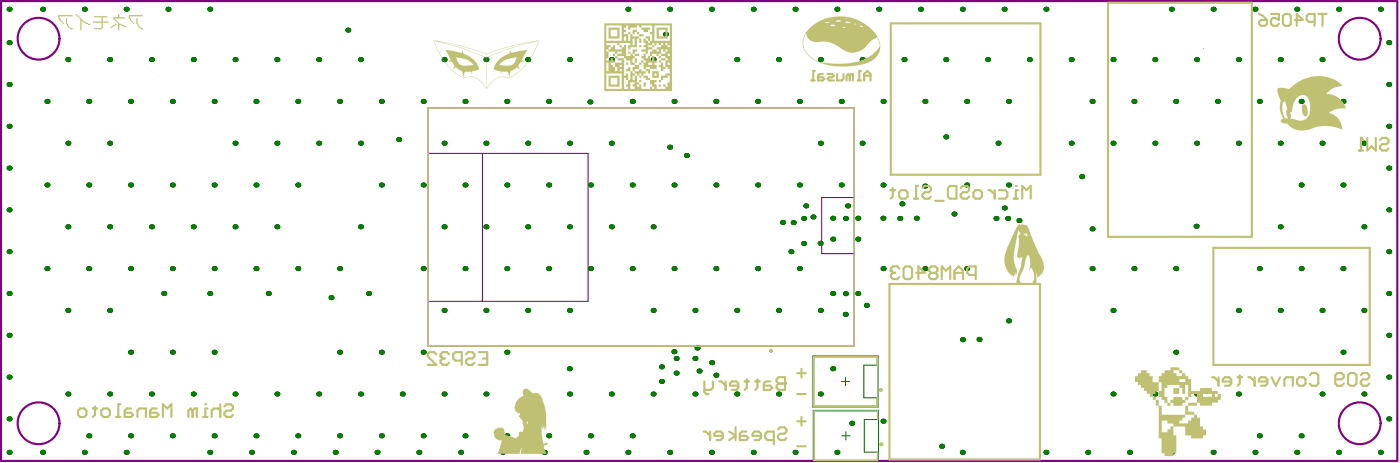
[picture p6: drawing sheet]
<svg xmlns="http://www.w3.org/2000/svg" width="557mm" height="184mm" viewBox="0 0 557 184" stroke-linecap="round" stroke-linejoin="round" font-family="sans-serif">
<path d="M323.6 141.6h26v20.3h-26zM324 141.9h25.3v3.3h-5.4v13h5.4v3.3h-25.3zM334.9 151.7h3.4M336.6 150.1v3.3M349.3 158.2h.1M323.8 163.2h26v20.3h-26zM324.1 163.5h25.3v3.4h-5.3v12.9h5.3v3.3h-25.3zM335.1 173.3h3.3M336.8 171.7v3.3M349.4 179.8h.1" fill="none" stroke="#008000" stroke-width=".4"/>
<path d="M170.5 42.9h169.6v94.8h-169.6zM170.5 61h63.6v58.8h-63.6M192.1 61v58.8M340.1 78.6h-13v22.3h13" fill="none" stroke="#800080" stroke-width=".42"/>
<circle cx="306.9" cy="139.6" r=".33" fill="none" stroke="#800080" stroke-width=".67"/>
<g fill="#000">
<circle cx="3.6" cy="3.7" r="1"/>
<circle cx="3.6" cy="17" r="1"/>
<circle cx="16.9" cy="3.7" r="1"/>
<circle cx="33.6" cy="3.7" r="1"/>
<circle cx="50.2" cy="3.7" r="1"/>
<circle cx="66.9" cy="3.7" r="1"/>
<circle cx="83.5" cy="3.7" r="1"/>
<circle cx="138.5" cy="12" r="1"/>
<circle cx="250" cy="3.7" r="1"/>
<circle cx="265" cy="13.6" r="1"/>
<circle cx="266.6" cy="3.7" r="1"/>
<circle cx="283.3" cy="3.7" r="1"/>
<circle cx="299.9" cy="3.7" r="1"/>
<circle cx="316.6" cy="3.7" r="1"/>
<circle cx="333.2" cy="3.7" r="1"/>
<circle cx="349.8" cy="3.7" r="1"/>
<circle cx="366.5" cy="3.7" r="1"/>
<circle cx="383.1" cy="3.7" r="1"/>
<circle cx="399.8" cy="3.7" r="1"/>
<circle cx="416.4" cy="3.7" r="1"/>
<circle cx="466.4" cy="3.7" r="1"/>
<circle cx="483" cy="3.7" r="1"/>
<circle cx="499.6" cy="3.7" r="1"/>
<circle cx="516.3" cy="3.7" r="1"/>
<circle cx="532.9" cy="3.7" r="1"/>
<circle cx="549.6" cy="3.7" r="1"/>
<circle cx="552.9" cy="17" r="1"/>
<circle cx="3.6" cy="33.6" r="1"/>
<circle cx="27" cy="23.7" r="1"/>
<circle cx="43.7" cy="23.7" r="1"/>
<circle cx="60.3" cy="23.7" r="1"/>
<circle cx="76.9" cy="23.7" r="1"/>
<circle cx="93.6" cy="23.7" r="1"/>
<circle cx="110.2" cy="23.7" r="1"/>
<circle cx="126.9" cy="23.7" r="1"/>
<circle cx="143.5" cy="23.7" r="1"/>
<circle cx="176.8" cy="23.7" r="1"/>
<circle cx="193.5" cy="23.7" r="1"/>
<circle cx="210.1" cy="23.7" r="1"/>
<circle cx="226.8" cy="23.7" r="1"/>
<circle cx="243.4" cy="23.7" r="1"/>
<circle cx="260" cy="23.7" r="1"/>
<circle cx="293.3" cy="23.7" r="1"/>
<circle cx="310" cy="23.7" r="1"/>
<circle cx="326.6" cy="23.7" r="1"/>
<circle cx="343.3" cy="23.7" r="1"/>
<circle cx="359.9" cy="23.7" r="1"/>
<circle cx="376.6" cy="23.7" r="1"/>
<circle cx="393.2" cy="23.7" r="1"/>
<circle cx="409.8" cy="23.7" r="1"/>
<circle cx="426.5" cy="23.7" r="1"/>
<circle cx="443.1" cy="23.7" r="1"/>
<circle cx="459.8" cy="23.7" r="1"/>
<circle cx="476.4" cy="23.7" r="1"/>
<circle cx="493.1" cy="23.7" r="1"/>
<circle cx="509.7" cy="23.7" r="1"/>
<circle cx="526.4" cy="23.7" r="1"/>
<circle cx="552.9" cy="33.6" r="1"/>
<circle cx="3.6" cy="50.2" r="1"/>
<circle cx="18.7" cy="40.3" r="1"/>
<circle cx="27" cy="57" r="1"/>
<circle cx="35.3" cy="40.3" r="1"/>
<circle cx="43.7" cy="57" r="1"/>
<circle cx="52" cy="40.3" r="1"/>
<circle cx="68.6" cy="40.3" r="1"/>
<circle cx="85.3" cy="40.3" r="1"/>
<circle cx="93.6" cy="57" r="1"/>
<circle cx="101.9" cy="40.3" r="1"/>
<circle cx="110.2" cy="57" r="1"/>
<circle cx="118.6" cy="40.3" r="1"/>
<circle cx="126.9" cy="57" r="1"/>
<circle cx="135.2" cy="40.3" r="1"/>
<circle cx="143.5" cy="57" r="1"/>
<circle cx="151.9" cy="40.3" r="1"/>
<circle cx="158.7" cy="55.5" r="1"/>
<circle cx="168.5" cy="40.3" r="1"/>
<circle cx="176.8" cy="57" r="1"/>
<circle cx="185.1" cy="40.3" r="1"/>
<circle cx="193.5" cy="57" r="1"/>
<circle cx="201.8" cy="40.3" r="1"/>
<circle cx="210.1" cy="57" r="1"/>
<circle cx="218.4" cy="40.3" r="1"/>
<circle cx="226.8" cy="57" r="1"/>
<circle cx="234.9" cy="40.6" r="1"/>
<circle cx="243.4" cy="57" r="1"/>
<circle cx="251.7" cy="40.3" r="1"/>
<circle cx="266.6" cy="58.5" r="1"/>
<circle cx="268.4" cy="40.3" r="1"/>
<circle cx="285" cy="40.3" r="1"/>
<circle cx="301.7" cy="40.3" r="1"/>
<circle cx="318.3" cy="40.3" r="1"/>
<circle cx="326.6" cy="57" r="1"/>
<circle cx="334.9" cy="40.3" r="1"/>
<circle cx="343.3" cy="57" r="1"/>
<circle cx="351.6" cy="40.3" r="1"/>
<circle cx="368.2" cy="40.3" r="1"/>
<circle cx="376.6" cy="54.5" r="1"/>
<circle cx="384.9" cy="40.3" r="1"/>
<circle cx="397.4" cy="57" r="1"/>
<circle cx="401.5" cy="40.3" r="1"/>
<circle cx="426.5" cy="57" r="1"/>
<circle cx="434.8" cy="40.3" r="1"/>
<circle cx="443.1" cy="57" r="1"/>
<circle cx="451.5" cy="40.3" r="1"/>
<circle cx="459.8" cy="57" r="1"/>
<circle cx="468.1" cy="40.3" r="1"/>
<circle cx="476.4" cy="57" r="1"/>
<circle cx="484.7" cy="40.3" r="1"/>
<circle cx="493.1" cy="57" r="1"/>
<circle cx="501.4" cy="40.3" r="1"/>
<circle cx="509.7" cy="57" r="1"/>
<circle cx="518" cy="40.3" r="1"/>
<circle cx="526.4" cy="57" r="1"/>
<circle cx="534.7" cy="40.3" r="1"/>
<circle cx="543" cy="57" r="1"/>
<circle cx="552.9" cy="50.2" r="1"/>
<circle cx="3.6" cy="66.8" r="1"/>
<circle cx="18.7" cy="73.6" r="1"/>
<circle cx="35.3" cy="73.6" r="1"/>
<circle cx="52" cy="73.6" r="1"/>
<circle cx="68.6" cy="73.6" r="1"/>
<circle cx="85.3" cy="73.6" r="1"/>
<circle cx="101.9" cy="73.6" r="1"/>
<circle cx="118.6" cy="73.6" r="1"/>
<circle cx="151.9" cy="73.6" r="1"/>
<circle cx="168.5" cy="73.6" r="1"/>
<circle cx="185.1" cy="73.6" r="1"/>
<circle cx="201.8" cy="73.6" r="1"/>
<circle cx="218.4" cy="73.6" r="1"/>
<circle cx="235.1" cy="73.6" r="1"/>
<circle cx="251.7" cy="73.6" r="1"/>
<circle cx="268.4" cy="73.6" r="1"/>
<circle cx="273.3" cy="61.9" r="1"/>
<circle cx="285" cy="73.6" r="1"/>
<circle cx="301.7" cy="73.6" r="1"/>
<circle cx="318.3" cy="73.6" r="1"/>
<circle cx="334.9" cy="73.6" r="1"/>
<circle cx="351.6" cy="73.6" r="1"/>
<circle cx="368.2" cy="74" r="1"/>
<circle cx="384.9" cy="73.6" r="1"/>
<circle cx="401.5" cy="73.6" r="1"/>
<circle cx="430.7" cy="70.3" r="1"/>
<circle cx="518" cy="73.6" r="1"/>
<circle cx="534.7" cy="73.6" r="1"/>
<circle cx="552.9" cy="66.8" r="1"/>
<circle cx="3.6" cy="83.5" r="1"/>
<circle cx="27" cy="90.2" r="1"/>
<circle cx="43.7" cy="90.2" r="1"/>
<circle cx="60.3" cy="90.2" r="1"/>
<circle cx="76.9" cy="90.2" r="1"/>
<circle cx="93.6" cy="90.2" r="1"/>
<circle cx="110.2" cy="90.2" r="1"/>
<circle cx="143.5" cy="90.2" r="1"/>
<circle cx="176.8" cy="90.2" r="1"/>
<circle cx="193.5" cy="90.2" r="1"/>
<circle cx="210.1" cy="90.2" r="1"/>
<circle cx="226.8" cy="90.2" r="1"/>
<circle cx="243.4" cy="90.2" r="1"/>
<circle cx="260" cy="90.2" r="1"/>
<circle cx="311.6" cy="88.5" r="1"/>
<circle cx="315.8" cy="88.5" r="1"/>
<circle cx="320" cy="86.9" r="1"/>
<circle cx="320" cy="96.9" r="1"/>
<circle cx="320.8" cy="81.9" r="1"/>
<circle cx="323.7" cy="86.3" r="1"/>
<circle cx="326.5" cy="96.8" r="1"/>
<circle cx="331.5" cy="95.1" r="1"/>
<circle cx="331.5" cy="86.8" r="1"/>
<circle cx="336.6" cy="86.9" r="1"/>
<circle cx="337.4" cy="81.9" r="1"/>
<circle cx="341.5" cy="95.1" r="1"/>
<circle cx="341.5" cy="86.8" r="1"/>
<circle cx="351.5" cy="86.8" r="1"/>
<circle cx="358.2" cy="86.9" r="1"/>
<circle cx="359.1" cy="81.1" r="1"/>
<circle cx="364.8" cy="86.8" r="1"/>
<circle cx="379.8" cy="85.1" r="1"/>
<circle cx="396.5" cy="86.9" r="1"/>
<circle cx="399.9" cy="82.7" r="1"/>
<circle cx="401.2" cy="86.9" r="1"/>
<circle cx="405.7" cy="87.7" r="1"/>
<circle cx="434.8" cy="91" r="1"/>
<circle cx="476.2" cy="90" r="1"/>
<circle cx="509.7" cy="90.2" r="1"/>
<circle cx="543" cy="90.2" r="1"/>
<circle cx="552.9" cy="83.5" r="1"/>
<circle cx="3.6" cy="116.7" r="1"/>
<circle cx="3.6" cy="100.1" r="1"/>
<circle cx="18.7" cy="106.8" r="1"/>
<circle cx="35.3" cy="106.8" r="1"/>
<circle cx="52" cy="106.8" r="1"/>
<circle cx="65.2" cy="116.7" r="1"/>
<circle cx="68.6" cy="106.8" r="1"/>
<circle cx="83.5" cy="116.7" r="1"/>
<circle cx="85.3" cy="106.8" r="1"/>
<circle cx="101.9" cy="106.8" r="1"/>
<circle cx="106.8" cy="116.7" r="1"/>
<circle cx="118.6" cy="106.8" r="1"/>
<circle cx="131.8" cy="118.4" r="1"/>
<circle cx="135.2" cy="106.8" r="1"/>
<circle cx="146.8" cy="116.7" r="1"/>
<circle cx="168.5" cy="106.8" r="1"/>
<circle cx="185.1" cy="106.8" r="1"/>
<circle cx="201.8" cy="106.8" r="1"/>
<circle cx="218.4" cy="106.8" r="1"/>
<circle cx="235.1" cy="106.8" r="1"/>
<circle cx="251.7" cy="106.8" r="1"/>
<circle cx="268.4" cy="106.8" r="1"/>
<circle cx="285" cy="106.8" r="1"/>
<circle cx="301.7" cy="106.8" r="1"/>
<circle cx="314.9" cy="100.1" r="1"/>
<circle cx="318.3" cy="106.8" r="1"/>
<circle cx="331.5" cy="116.7" r="1"/>
<circle cx="336.6" cy="116.8" r="1"/>
<circle cx="341.5" cy="116.7" r="1"/>
<circle cx="351.6" cy="106.8" r="1"/>
<circle cx="368.2" cy="106.8" r="1"/>
<circle cx="384.9" cy="106.8" r="1"/>
<circle cx="434.8" cy="106.8" r="1"/>
<circle cx="451.5" cy="106.8" r="1"/>
<circle cx="468.1" cy="106.8" r="1"/>
<circle cx="501.4" cy="106.8" r="1"/>
<circle cx="518" cy="106.8" r="1"/>
<circle cx="534.7" cy="106.8" r="1"/>
<circle cx="552.9" cy="100.1" r="1"/>
<circle cx="552.9" cy="116.7" r="1"/>
<circle cx="3.6" cy="133.4" r="1"/>
<circle cx="27" cy="123.5" r="1"/>
<circle cx="43.7" cy="123.5" r="1"/>
<circle cx="176.8" cy="123.5" r="1"/>
<circle cx="193.5" cy="123.5" r="1"/>
<circle cx="210.1" cy="123.5" r="1"/>
<circle cx="226.8" cy="123.5" r="1"/>
<circle cx="260" cy="123.5" r="1"/>
<circle cx="268.3" cy="139.9" r="1"/>
<circle cx="276.7" cy="123.5" r="1"/>
<circle cx="277.5" cy="138.4" r="1"/>
<circle cx="293.3" cy="123.5" r="1"/>
<circle cx="310" cy="123.5" r="1"/>
<circle cx="326.6" cy="123.5" r="1"/>
<circle cx="336.5" cy="125" r="1"/>
<circle cx="344.9" cy="121.5" r="1"/>
<circle cx="383.2" cy="135.1" r="1"/>
<circle cx="389.8" cy="135" r="1"/>
<circle cx="401.5" cy="127.6" r="1"/>
<circle cx="443.1" cy="123.5" r="1"/>
<circle cx="493.1" cy="123.5" r="1"/>
<circle cx="509.7" cy="123.5" r="1"/>
<circle cx="526.4" cy="123.5" r="1"/>
<circle cx="543" cy="123.5" r="1"/>
<circle cx="552.9" cy="133.4" r="1"/>
<circle cx="3.6" cy="150" r="1"/>
<circle cx="27" cy="156.7" r="1"/>
<circle cx="43.7" cy="156.7" r="1"/>
<circle cx="52" cy="140.1" r="1"/>
<circle cx="60.3" cy="156.7" r="1"/>
<circle cx="68.6" cy="140.1" r="1"/>
<circle cx="76.9" cy="156.7" r="1"/>
<circle cx="85.3" cy="140.1" r="1"/>
<circle cx="93.6" cy="156.7" r="1"/>
<circle cx="110.2" cy="156.7" r="1"/>
<circle cx="126.9" cy="156.7" r="1"/>
<circle cx="135.2" cy="140.1" r="1"/>
<circle cx="143.5" cy="156.7" r="1"/>
<circle cx="151.9" cy="140.1" r="1"/>
<circle cx="160.2" cy="156.7" r="1"/>
<circle cx="168.5" cy="140.1" r="1"/>
<circle cx="176.8" cy="156.7" r="1"/>
<circle cx="193.5" cy="156.7" r="1"/>
<circle cx="201.8" cy="140.1" r="1"/>
<circle cx="210.1" cy="156.7" r="1"/>
<circle cx="226.7" cy="146.7" r="1"/>
<circle cx="226.8" cy="156.7" r="1"/>
<circle cx="243.4" cy="156.7" r="1"/>
<circle cx="260" cy="156.7" r="1"/>
<circle cx="263.4" cy="151.7" r="1"/>
<circle cx="263.4" cy="145.9" r="1"/>
<circle cx="269.2" cy="142.6" r="1"/>
<circle cx="269.2" cy="148.4" r="1"/>
<circle cx="276.7" cy="156.7" r="1"/>
<circle cx="276.7" cy="142.6" r="1"/>
<circle cx="278.4" cy="147.6" r="1"/>
<circle cx="283.3" cy="144.2" r="1"/>
<circle cx="285" cy="149.2" r="1"/>
<circle cx="293.3" cy="156.7" r="1"/>
<circle cx="310" cy="156.7" r="1"/>
<circle cx="326.6" cy="156.7" r="1"/>
<circle cx="331.5" cy="146.7" r="1"/>
<circle cx="443.1" cy="156.7" r="1"/>
<circle cx="459.8" cy="156.7" r="1"/>
<circle cx="468.1" cy="140.1" r="1"/>
<circle cx="476.4" cy="156.7" r="1"/>
<circle cx="493.1" cy="156.7" r="1"/>
<circle cx="526.4" cy="156.7" r="1"/>
<circle cx="534.7" cy="140.1" r="1"/>
<circle cx="543" cy="156.7" r="1"/>
<circle cx="552.9" cy="150" r="1"/>
<circle cx="3.6" cy="179.9" r="1"/>
<circle cx="3.6" cy="166.6" r="1"/>
<circle cx="16.9" cy="179.9" r="1"/>
<circle cx="33.6" cy="179.9" r="1"/>
<circle cx="35.3" cy="173.3" r="1"/>
<circle cx="50.2" cy="179.9" r="1"/>
<circle cx="52" cy="173.3" r="1"/>
<circle cx="68.6" cy="173.3" r="1"/>
<circle cx="83.5" cy="179.9" r="1"/>
<circle cx="85.3" cy="173.3" r="1"/>
<circle cx="100.2" cy="179.9" r="1"/>
<circle cx="101.9" cy="173.3" r="1"/>
<circle cx="116.8" cy="179.9" r="1"/>
<circle cx="118.6" cy="173.3" r="1"/>
<circle cx="133.5" cy="179.9" r="1"/>
<circle cx="135.2" cy="173.3" r="1"/>
<circle cx="150.1" cy="179.9" r="1"/>
<circle cx="151.9" cy="173.3" r="1"/>
<circle cx="166.7" cy="179.9" r="1"/>
<circle cx="168.5" cy="173.3" r="1"/>
<circle cx="183.4" cy="179.9" r="1"/>
<circle cx="185.1" cy="173.3" r="1"/>
<circle cx="200" cy="179.9" r="1"/>
<circle cx="201.8" cy="173.3" r="1"/>
<circle cx="216.7" cy="179.9" r="1"/>
<circle cx="218.4" cy="173.3" r="1"/>
<circle cx="233.3" cy="179.9" r="1"/>
<circle cx="235.1" cy="173.3" r="1"/>
<circle cx="250" cy="179.9" r="1"/>
<circle cx="251.7" cy="173.3" r="1"/>
<circle cx="266.6" cy="179.9" r="1"/>
<circle cx="283.3" cy="179.9" r="1"/>
<circle cx="299.9" cy="179.9" r="1"/>
<circle cx="316.6" cy="179.9" r="1"/>
<circle cx="333.2" cy="179.9" r="1"/>
<circle cx="339.1" cy="168.4" r="1"/>
<circle cx="351.6" cy="167.5" r="1"/>
<circle cx="374.9" cy="177.5" r="1"/>
<circle cx="383.1" cy="179.9" r="1"/>
<circle cx="416.4" cy="179.9" r="1"/>
<circle cx="433.1" cy="179.9" r="1"/>
<circle cx="449.7" cy="179.9" r="1"/>
<circle cx="466.4" cy="179.9" r="1"/>
<circle cx="483" cy="179.9" r="1"/>
<circle cx="499.6" cy="179.9" r="1"/>
<circle cx="501.4" cy="173.3" r="1"/>
<circle cx="516.3" cy="179.9" r="1"/>
<circle cx="518" cy="173.3" r="1"/>
<circle cx="532.9" cy="179.9" r="1"/>
<circle cx="549.6" cy="179.9" r="1"/>
<circle cx="552.9" cy="166.6" r="1"/>
</g>
<g fill="#008000">
<circle cx="401.5" cy="127.6" r="1"/>
<circle cx="344.9" cy="121.5" r="1"/>
<circle cx="401.5" cy="40.3" r="1"/>
<circle cx="339.1" cy="168.4" r="1"/>
<circle cx="351.6" cy="167.5" r="1"/>
<circle cx="374.9" cy="177.5" r="1"/>
<circle cx="405.7" cy="87.7" r="1"/>
<circle cx="399.9" cy="82.7" r="1"/>
<circle cx="396.5" cy="86.9" r="1"/>
<circle cx="315.8" cy="88.5" r="1"/>
<circle cx="320.8" cy="81.9" r="1"/>
<circle cx="337.4" cy="81.9" r="1"/>
<circle cx="359.1" cy="81.1" r="1"/>
<circle cx="263.4" cy="151.7" r="1"/>
<circle cx="285" cy="149.2" r="1"/>
<circle cx="277.5" cy="138.4" r="1"/>
<circle cx="263.4" cy="145.9" r="1"/>
<circle cx="269.2" cy="148.4" r="1"/>
<circle cx="278.4" cy="147.6" r="1"/>
<circle cx="283.3" cy="144.2" r="1"/>
<circle cx="268.3" cy="139.9" r="1"/>
<circle cx="293.3" cy="156.7" r="1"/>
<circle cx="443.1" cy="156.7" r="1"/>
<circle cx="534.7" cy="106.8" r="1"/>
<circle cx="210.1" cy="23.7" r="1"/>
<circle cx="143.5" cy="23.7" r="1"/>
<circle cx="193.5" cy="23.7" r="1"/>
<circle cx="176.8" cy="23.7" r="1"/>
<circle cx="226.8" cy="23.7" r="1"/>
<circle cx="234.9" cy="40.6" r="1"/>
<circle cx="158.7" cy="55.5" r="1"/>
<circle cx="168.5" cy="40.3" r="1"/>
<circle cx="143.5" cy="57" r="1"/>
<circle cx="151.9" cy="40.3" r="1"/>
<circle cx="430.7" cy="70.3" r="1"/>
<circle cx="397.4" cy="57" r="1"/>
<circle cx="376.6" cy="54.5" r="1"/>
<circle cx="434.8" cy="91" r="1"/>
<circle cx="509.7" cy="90.2" r="1"/>
<circle cx="476.2" cy="90" r="1"/>
<circle cx="193.5" cy="57" r="1"/>
<circle cx="368.2" cy="74" r="1"/>
<circle cx="534.7" cy="40.3" r="1"/>
<circle cx="543" cy="57" r="1"/>
<circle cx="534.7" cy="73.6" r="1"/>
<circle cx="543" cy="90.2" r="1"/>
<circle cx="543" cy="123.5" r="1"/>
<circle cx="534.7" cy="140.1" r="1"/>
<circle cx="543" cy="156.7" r="1"/>
<circle cx="526.4" cy="23.7" r="1"/>
<circle cx="518" cy="40.3" r="1"/>
<circle cx="526.4" cy="57" r="1"/>
<circle cx="518" cy="73.6" r="1"/>
<circle cx="518" cy="106.8" r="1"/>
<circle cx="526.4" cy="123.5" r="1"/>
<circle cx="526.4" cy="156.7" r="1"/>
<circle cx="518" cy="173.3" r="1"/>
<circle cx="509.7" cy="23.7" r="1"/>
<circle cx="501.4" cy="40.3" r="1"/>
<circle cx="509.7" cy="57" r="1"/>
<circle cx="501.4" cy="106.8" r="1"/>
<circle cx="509.7" cy="123.5" r="1"/>
<circle cx="501.4" cy="173.3" r="1"/>
<circle cx="493.1" cy="23.7" r="1"/>
<circle cx="484.7" cy="40.3" r="1"/>
<circle cx="493.1" cy="57" r="1"/>
<circle cx="493.1" cy="123.5" r="1"/>
<circle cx="493.1" cy="156.7" r="1"/>
<circle cx="476.4" cy="23.7" r="1"/>
<circle cx="468.1" cy="40.3" r="1"/>
<circle cx="476.4" cy="57" r="1"/>
<circle cx="468.1" cy="106.8" r="1"/>
<circle cx="468.1" cy="140.1" r="1"/>
<circle cx="476.4" cy="156.7" r="1"/>
<circle cx="459.8" cy="23.7" r="1"/>
<circle cx="451.5" cy="40.3" r="1"/>
<circle cx="459.8" cy="57" r="1"/>
<circle cx="451.5" cy="106.8" r="1"/>
<circle cx="459.8" cy="156.7" r="1"/>
<circle cx="443.1" cy="23.7" r="1"/>
<circle cx="434.8" cy="40.3" r="1"/>
<circle cx="443.1" cy="57" r="1"/>
<circle cx="434.8" cy="106.8" r="1"/>
<circle cx="443.1" cy="123.5" r="1"/>
<circle cx="426.5" cy="23.7" r="1"/>
<circle cx="426.5" cy="57" r="1"/>
<circle cx="409.8" cy="23.7" r="1"/>
<circle cx="401.5" cy="73.6" r="1"/>
<circle cx="393.2" cy="23.7" r="1"/>
<circle cx="384.9" cy="40.3" r="1"/>
<circle cx="384.9" cy="73.6" r="1"/>
<circle cx="384.9" cy="106.8" r="1"/>
<circle cx="376.6" cy="23.7" r="1"/>
<circle cx="368.2" cy="40.3" r="1"/>
<circle cx="368.2" cy="106.8" r="1"/>
<circle cx="359.9" cy="23.7" r="1"/>
<circle cx="351.6" cy="40.3" r="1"/>
<circle cx="351.6" cy="73.6" r="1"/>
<circle cx="351.6" cy="106.8" r="1"/>
<circle cx="343.3" cy="23.7" r="1"/>
<circle cx="334.9" cy="40.3" r="1"/>
<circle cx="343.3" cy="57" r="1"/>
<circle cx="334.9" cy="73.6" r="1"/>
<circle cx="326.6" cy="23.7" r="1"/>
<circle cx="318.3" cy="40.3" r="1"/>
<circle cx="326.6" cy="57" r="1"/>
<circle cx="318.3" cy="73.6" r="1"/>
<circle cx="318.3" cy="106.8" r="1"/>
<circle cx="326.6" cy="123.5" r="1"/>
<circle cx="326.6" cy="156.7" r="1"/>
<circle cx="310" cy="23.7" r="1"/>
<circle cx="301.7" cy="40.3" r="1"/>
<circle cx="301.7" cy="73.6" r="1"/>
<circle cx="301.7" cy="106.8" r="1"/>
<circle cx="310" cy="123.5" r="1"/>
<circle cx="310" cy="156.7" r="1"/>
<circle cx="293.3" cy="23.7" r="1"/>
<circle cx="285" cy="40.3" r="1"/>
<circle cx="285" cy="73.6" r="1"/>
<circle cx="285" cy="106.8" r="1"/>
<circle cx="293.3" cy="123.5" r="1"/>
<circle cx="268.4" cy="40.3" r="1"/>
<circle cx="268.4" cy="73.6" r="1"/>
<circle cx="268.4" cy="106.8" r="1"/>
<circle cx="276.7" cy="123.5" r="1"/>
<circle cx="276.7" cy="156.7" r="1"/>
<circle cx="260" cy="23.7" r="1"/>
<circle cx="251.7" cy="40.3" r="1"/>
<circle cx="251.7" cy="73.6" r="1"/>
<circle cx="260" cy="90.2" r="1"/>
<circle cx="251.7" cy="106.8" r="1"/>
<circle cx="260" cy="123.5" r="1"/>
<circle cx="260" cy="156.7" r="1"/>
<circle cx="251.7" cy="173.3" r="1"/>
<circle cx="243.4" cy="23.7" r="1"/>
<circle cx="243.4" cy="57" r="1"/>
<circle cx="235.1" cy="73.6" r="1"/>
<circle cx="243.4" cy="90.2" r="1"/>
<circle cx="235.1" cy="106.8" r="1"/>
<circle cx="243.4" cy="156.7" r="1"/>
<circle cx="235.1" cy="173.3" r="1"/>
<circle cx="218.4" cy="40.3" r="1"/>
<circle cx="226.8" cy="57" r="1"/>
<circle cx="218.4" cy="73.6" r="1"/>
<circle cx="226.8" cy="90.2" r="1"/>
<circle cx="218.4" cy="106.8" r="1"/>
<circle cx="226.8" cy="123.5" r="1"/>
<circle cx="226.8" cy="156.7" r="1"/>
<circle cx="218.4" cy="173.3" r="1"/>
<circle cx="201.8" cy="40.3" r="1"/>
<circle cx="210.1" cy="57" r="1"/>
<circle cx="201.8" cy="73.6" r="1"/>
<circle cx="210.1" cy="90.2" r="1"/>
<circle cx="201.8" cy="106.8" r="1"/>
<circle cx="210.1" cy="123.5" r="1"/>
<circle cx="201.8" cy="140.1" r="1"/>
<circle cx="210.1" cy="156.7" r="1"/>
<circle cx="201.8" cy="173.3" r="1"/>
<circle cx="185.1" cy="40.3" r="1"/>
<circle cx="185.1" cy="73.6" r="1"/>
<circle cx="193.5" cy="90.2" r="1"/>
<circle cx="185.1" cy="106.8" r="1"/>
<circle cx="193.5" cy="123.5" r="1"/>
<circle cx="193.5" cy="156.7" r="1"/>
<circle cx="185.1" cy="173.3" r="1"/>
<circle cx="176.8" cy="57" r="1"/>
<circle cx="168.5" cy="73.6" r="1"/>
<circle cx="176.8" cy="90.2" r="1"/>
<circle cx="168.5" cy="106.8" r="1"/>
<circle cx="176.8" cy="123.5" r="1"/>
<circle cx="168.5" cy="140.1" r="1"/>
<circle cx="176.8" cy="156.7" r="1"/>
<circle cx="168.5" cy="173.3" r="1"/>
<circle cx="151.9" cy="73.6" r="1"/>
<circle cx="151.9" cy="140.1" r="1"/>
<circle cx="160.2" cy="156.7" r="1"/>
<circle cx="151.9" cy="173.3" r="1"/>
<circle cx="135.2" cy="40.3" r="1"/>
<circle cx="143.5" cy="90.2" r="1"/>
<circle cx="135.2" cy="106.8" r="1"/>
<circle cx="135.2" cy="140.1" r="1"/>
<circle cx="143.5" cy="156.7" r="1"/>
<circle cx="135.2" cy="173.3" r="1"/>
<circle cx="126.9" cy="23.7" r="1"/>
<circle cx="118.6" cy="40.3" r="1"/>
<circle cx="126.9" cy="57" r="1"/>
<circle cx="118.6" cy="73.6" r="1"/>
<circle cx="118.6" cy="106.8" r="1"/>
<circle cx="126.9" cy="156.7" r="1"/>
<circle cx="118.6" cy="173.3" r="1"/>
<circle cx="110.2" cy="23.7" r="1"/>
<circle cx="101.9" cy="40.3" r="1"/>
<circle cx="110.2" cy="57" r="1"/>
<circle cx="101.9" cy="73.6" r="1"/>
<circle cx="110.2" cy="90.2" r="1"/>
<circle cx="101.9" cy="106.8" r="1"/>
<circle cx="110.2" cy="156.7" r="1"/>
<circle cx="101.9" cy="173.3" r="1"/>
<circle cx="93.6" cy="23.7" r="1"/>
<circle cx="85.3" cy="40.3" r="1"/>
<circle cx="93.6" cy="57" r="1"/>
<circle cx="85.3" cy="73.6" r="1"/>
<circle cx="93.6" cy="90.2" r="1"/>
<circle cx="85.3" cy="106.8" r="1"/>
<circle cx="85.3" cy="140.1" r="1"/>
<circle cx="93.6" cy="156.7" r="1"/>
<circle cx="85.3" cy="173.3" r="1"/>
<circle cx="76.9" cy="23.7" r="1"/>
<circle cx="68.6" cy="40.3" r="1"/>
<circle cx="68.6" cy="73.6" r="1"/>
<circle cx="76.9" cy="90.2" r="1"/>
<circle cx="68.6" cy="106.8" r="1"/>
<circle cx="68.6" cy="140.1" r="1"/>
<circle cx="76.9" cy="156.7" r="1"/>
<circle cx="68.6" cy="173.3" r="1"/>
<circle cx="60.3" cy="23.7" r="1"/>
<circle cx="52" cy="40.3" r="1"/>
<circle cx="52" cy="73.6" r="1"/>
<circle cx="60.3" cy="90.2" r="1"/>
<circle cx="52" cy="106.8" r="1"/>
<circle cx="52" cy="140.1" r="1"/>
<circle cx="60.3" cy="156.7" r="1"/>
<circle cx="52" cy="173.3" r="1"/>
<circle cx="43.7" cy="23.7" r="1"/>
<circle cx="35.3" cy="40.3" r="1"/>
<circle cx="43.7" cy="57" r="1"/>
<circle cx="35.3" cy="73.6" r="1"/>
<circle cx="43.7" cy="90.2" r="1"/>
<circle cx="35.3" cy="106.8" r="1"/>
<circle cx="43.7" cy="123.5" r="1"/>
<circle cx="43.7" cy="156.7" r="1"/>
<circle cx="35.3" cy="173.3" r="1"/>
<circle cx="27" cy="23.7" r="1"/>
<circle cx="18.7" cy="40.3" r="1"/>
<circle cx="27" cy="57" r="1"/>
<circle cx="18.7" cy="73.6" r="1"/>
<circle cx="27" cy="90.2" r="1"/>
<circle cx="18.7" cy="106.8" r="1"/>
<circle cx="27" cy="123.5" r="1"/>
<circle cx="27" cy="156.7" r="1"/>
<circle cx="269.2" cy="142.6" r="1"/>
<circle cx="276.7" cy="142.6" r="1"/>
<circle cx="383.2" cy="135.1" r="1"/>
<circle cx="138.5" cy="12" r="1"/>
<circle cx="331.5" cy="146.7" r="1"/>
<circle cx="226.7" cy="146.7" r="1"/>
<circle cx="83.5" cy="116.7" r="1"/>
<circle cx="131.8" cy="118.4" r="1"/>
<circle cx="106.8" cy="116.7" r="1"/>
<circle cx="65.2" cy="116.7" r="1"/>
<circle cx="146.8" cy="116.7" r="1"/>
<circle cx="265" cy="13.6" r="1"/>
<circle cx="379.8" cy="85.1" r="1"/>
<circle cx="273.3" cy="61.9" r="1"/>
<circle cx="266.6" cy="58.5" r="1"/>
<circle cx="389.8" cy="135" r="1"/>
<circle cx="336.5" cy="125" r="1"/>
<circle cx="331.5" cy="116.7" r="1"/>
<circle cx="341.5" cy="116.7" r="1"/>
<circle cx="364.8" cy="86.8" r="1"/>
<circle cx="351.5" cy="86.8" r="1"/>
<circle cx="331.5" cy="95.1" r="1"/>
<circle cx="341.5" cy="95.1" r="1"/>
<circle cx="341.5" cy="86.8" r="1"/>
<circle cx="331.5" cy="86.8" r="1"/>
<circle cx="323.7" cy="86.3" r="1"/>
<circle cx="311.6" cy="88.5" r="1"/>
<circle cx="314.9" cy="100.1" r="1"/>
<circle cx="326.5" cy="96.8" r="1"/>
<circle cx="552.9" cy="166.6" r="1"/>
<circle cx="552.9" cy="150" r="1"/>
<circle cx="552.9" cy="133.4" r="1"/>
<circle cx="552.9" cy="116.7" r="1"/>
<circle cx="552.9" cy="100.1" r="1"/>
<circle cx="552.9" cy="83.5" r="1"/>
<circle cx="552.9" cy="66.8" r="1"/>
<circle cx="552.9" cy="50.2" r="1"/>
<circle cx="552.9" cy="33.6" r="1"/>
<circle cx="552.9" cy="17" r="1"/>
<circle cx="549.6" cy="179.9" r="1"/>
<circle cx="532.9" cy="179.9" r="1"/>
<circle cx="516.3" cy="179.9" r="1"/>
<circle cx="499.6" cy="179.9" r="1"/>
<circle cx="483" cy="179.9" r="1"/>
<circle cx="466.4" cy="179.9" r="1"/>
<circle cx="449.7" cy="179.9" r="1"/>
<circle cx="433.1" cy="179.9" r="1"/>
<circle cx="416.4" cy="179.9" r="1"/>
<circle cx="383.1" cy="179.9" r="1"/>
<circle cx="333.2" cy="179.9" r="1"/>
<circle cx="316.6" cy="179.9" r="1"/>
<circle cx="299.9" cy="179.9" r="1"/>
<circle cx="283.3" cy="179.9" r="1"/>
<circle cx="266.6" cy="179.9" r="1"/>
<circle cx="250" cy="179.9" r="1"/>
<circle cx="233.3" cy="179.9" r="1"/>
<circle cx="216.7" cy="179.9" r="1"/>
<circle cx="200" cy="179.9" r="1"/>
<circle cx="183.4" cy="179.9" r="1"/>
<circle cx="166.7" cy="179.9" r="1"/>
<circle cx="150.1" cy="179.9" r="1"/>
<circle cx="133.5" cy="179.9" r="1"/>
<circle cx="116.8" cy="179.9" r="1"/>
<circle cx="100.2" cy="179.9" r="1"/>
<circle cx="83.5" cy="179.9" r="1"/>
<circle cx="50.2" cy="179.9" r="1"/>
<circle cx="33.6" cy="179.9" r="1"/>
<circle cx="16.9" cy="179.9" r="1"/>
<circle cx="3.6" cy="3.7" r="1"/>
<circle cx="3.6" cy="179.9" r="1"/>
<circle cx="3.6" cy="166.6" r="1"/>
<circle cx="3.6" cy="150" r="1"/>
<circle cx="3.6" cy="133.4" r="1"/>
<circle cx="3.6" cy="116.7" r="1"/>
<circle cx="3.6" cy="100.1" r="1"/>
<circle cx="3.6" cy="83.5" r="1"/>
<circle cx="3.6" cy="66.8" r="1"/>
<circle cx="3.6" cy="50.2" r="1"/>
<circle cx="3.6" cy="33.6" r="1"/>
<circle cx="3.6" cy="17" r="1"/>
<circle cx="16.9" cy="3.7" r="1"/>
<circle cx="33.6" cy="3.7" r="1"/>
<circle cx="50.2" cy="3.7" r="1"/>
<circle cx="66.9" cy="3.7" r="1"/>
<circle cx="83.5" cy="3.7" r="1"/>
<circle cx="250" cy="3.7" r="1"/>
<circle cx="266.6" cy="3.7" r="1"/>
<circle cx="283.3" cy="3.7" r="1"/>
<circle cx="299.9" cy="3.7" r="1"/>
<circle cx="316.6" cy="3.7" r="1"/>
<circle cx="333.2" cy="3.7" r="1"/>
<circle cx="349.8" cy="3.7" r="1"/>
<circle cx="366.5" cy="3.7" r="1"/>
<circle cx="383.1" cy="3.7" r="1"/>
<circle cx="399.8" cy="3.7" r="1"/>
<circle cx="416.4" cy="3.7" r="1"/>
<circle cx="466.4" cy="3.7" r="1"/>
<circle cx="483" cy="3.7" r="1"/>
<circle cx="499.6" cy="3.7" r="1"/>
<circle cx="516.3" cy="3.7" r="1"/>
<circle cx="532.9" cy="3.7" r="1"/>
<circle cx="549.6" cy="3.7" r="1"/>
<circle cx="401.2" cy="86.9" r="1"/>
<circle cx="358.2" cy="86.9" r="1"/>
<circle cx="320" cy="96.9" r="1"/>
<circle cx="320" cy="86.9" r="1"/>
<circle cx="336.6" cy="86.9" r="1"/>
<circle cx="336.6" cy="116.8" r="1"/>
</g>
<g fill="none" stroke="#800080" stroke-width=".85">
<path d="M.4 .4h555.9v182.9h-555.9z"/>
<circle cx="15.4" cy="15.4" r="8.3"/>
<circle cx="541.3" cy="15.4" r="8.3"/>
<circle cx="15.4" cy="168.4" r="8.3"/>
<circle cx="541.3" cy="168.4" r="8.3"/>
</g>
<g fill="#c0c073">
<path d="M254.5 18h.8v.8h-.8z"/>
<path d="M249.3 24.9h.8v.9h-.8z"/>
<path d="M255.4 24.1l.8-.1v.9h-.8z"/>
<path d="M254.5 24.9h.8v.9h-.8z"/>
<path d="M256.2 32.7l.9 .1v1.7h-.9z"/>
<path d="M262.3 31.8l.9 .1v.8h-.9z"/>
<path d="M262.3 33.6h.9l-.1 .9h-.8z"/>
<path d="M262.3 24h.9v.9h.8l.1 1.7 .8 .1v.8h-.9v.8h-.8v-1.6l-.9-.1v-.8h.9v-.9h-.9z"/>
<path d="M251.9 19.7h1.7v.8l-.9 .1v.8h1.8v.9h-1.8v-.9h-.9z"/>
<path d="M251.9 11.9h1.7v.8h.9v.9h1.7v.9h-1.7v-.9h-.9v-.9h-.9v.9h-.9z"/>
<path d="M254.5 31.9h.8v.8h-.8z"/>
<path d="M518.6 41.7l1-.1 .8 1.1 .2 2.6-.5 .9-.9-.1-.7-1.2-.2-2.2z"/>
<path d="M467.2 154.3h2.3v2.3h-2.3z"/>
<path d="M322.1 11.5l3.5-2.7 3.9-1.6 4.3-.7 3.3 .2 2.1 .4 4.7 2.2 4.2 3.4 1.2 1.8 .9 2 .3 1.7-.2 2-.9 1.9-1.7 1.7-2.1 1.1-2.5 .8-4.6 .7-3.8 .1-3.6-.3-3.4-.8-2.3-.9-2.7-1.6-1.5-1.5-1.2-2-.4-1.9 .2-2.1 .8-2zM335 6.8h.6zM333.7 6.8h.5zM336 6.8h.3zM333 6.8h.2zM336.5 7.4l.9 .1zM330.9 7.5l.8 .1zM332.7 8.3l.9 .3 1.3-.2-.9-.4zM328.5 8.9l.8 .3 .9-.3-.8-.2zM336.5 8.8l1 .4 1.1-.2-1-.4zM339.9 9.5l1.1 .1zM330.7 10l.6 .4 1.2-.3-.7-.3zM342.4 10.3l.5 .4 .7-.1-.5-.3zM335.5 10.9l.6 .3 .5-.2zM322.6 11.2l-.2 .2zM322.2 11.7l.2-.2zM320.9 13.4l-.8 1.5-.3 1.6 .5 3.1 .8 1.4 1.5 1.6 3.6 2 8.3 .8 6.6-.8 3-1 2.6-1.5 2.1-1.8 1.5-1.9-.3-1.7-.7-1.8-2.3 1.2-2.6 2.8-1.5 1.1-2.3 .8-2.1 .1-1.9-.6-3.9-2.4-2.2-1-2.4-.4-3.4 .2-1.5-.3-1.4-1.1zM350.2 18.9l.1 .2zM348.2 23.1l.4-.4zM342.2 25.7a.05 .05 0 0 0 .1 0 .05 .05 0 0 0-.1 0zM332.3 26.1a.1 .1 0 0 0 .2 0 .1 .1 0 0 0-.2 0zM338.3 26.2l.2-.1zM337.8 26.2h.2zM337.1 26.2h.3zM333.7 26.2h.3zM334.5 26.3h2z"/>
<path d="M208.4 154.9l1.4-.4 2.3 1.9h2l1.1 .9 .7 1.3 1.4 5.4 .2 6.7-.8-1 .1 1.4-.8-2.1 .1 2-.4-1.1-.2 .2 .1 2 .3 .5-.3 .6 .8 3.3 1.9-.4-.3 .7-1.5 .5 .2 1.5 .9 1.7h-10.2l.2-2.4-.7 2.4h-8.8l1.7-5.2-2.1-.6-.8-.9-.4-1.8 .5-1.1 1.3-.6v-.7l.2 .6 1.6-.1 .6 .7 .1 1.7 .5 .6 4 1.3 1.3-1.1v-1.3l.4-.3 1 .2 .4-1-.2-3.3-1.1-1.6-.6-.4 .4-1.3h-.3v.3l-.9-.6-.5-.5-.2-1.2-.3 .2 .6-2.3 .7-1 2.5-1.8-.4-1.3zM209.8 167.5l-.1 1.2 .6-.4z"/>
<path d="M242.3 30.1h4.3l.1 4.3-4.4 .1zM243.2 31v2.6h2.6v-2.6z"/>
<path d="M259.7 28.4h2.6v2.6l-2.6-.1zM260.5 29.2v.9h.9v-.9z"/>
<path d="M242.3 11h4.3l.1 4.3h-4.4zM243.1 11.9l.1 2.6h2.6l-.1-2.7z"/>
<path d="M240.6 9.3h26.9v26.9h-26.9zM248.4 11v.8l.9 .1v.8h-.9v.9h1.7v2.6h.9v-2.6h-.9v-.9h.8l.1 .9h.8l.1 .9h2.6v.8l.8 .1v1.7h-.8v-1.8l-.9 .1v3.3l-2.6 .1-.1 .9-.8-.1v-1.6h.9l-.1-.9h-4.2v.9h.8v.8h.9v-.8h.9v4.3h1.7v-.9h-.9v-.8h.9v.8h.8l.1 .9h.8v.9h.9v1.7h-.9v-1.7h-.8v1.7h.8v.9h1.8v1.7h.8l.1 .8h1.7v.9h-.9v.9h1.8v.9h.8v.8l2.6 .1v.8h-.9v.9h.9v1.8l3.5-.1v-.8h-.8v-.9h.8v.9h.9v-1.8h.9l-.1-2.6h-.8v.9h-1.7l-.1 .8h-.8v-1.7h1.7v-.9h1.8v-1.7h-.9v-.8l-.9-.1v-2.6h-1.7v-.8l-.9-.1v-.8h-.9v-.9h-1.7l-.1 .9h-.8v-1.8h.8v-.8h-1.6l-.1 1.7h-.8v-.9h-1.8l.1-.8 1.7-.1v-.8l-.9-.1 .1-.7h.8v-.9l-.9-.1 .1-1.7 .8 .1v.8h.9v.9h.8v-.9h-.8l-.1-.9h-.8v-.8h1.6l.1 1.7h.9v-2.6h-.9v-.9l.9-.1-.1-2.5h-4.3l.1 .9h3.4v.8l-.8 .1-.1 .8h-1.7v-.8l-.9-.1v-.8h-.8l-.1-.9h-.8v.9h-2.6l-.1 .9-.8-.1v-1.7h-.8v.9zM241.4 10.1v6.1h6.1v-6.1zM248.4 14.5v1.7h.8l.1-1.7zM263.2 17.1v.9h.8v-.9zM258 18v.8h1.7v.9h1.7v.8h.9v-.8l-.9-.1v-.8h1.8v-.8h-.9v-.9h-.9v.9h-.9v-.9h-.8v.9h.8v.8h-.8l-.1-.8zM251.9 15.4l-.1 2.5 .9 .1v-2.6zM264.9 17.1v.9h.9v.8h.9l-.1-.8h-.8v-.9zM241.4 17.1v.9h1.7v.8h.9v-.8h.9v1.6h2.6v-.8h-.8l-.1-.8h-.8v-.9zM242.3 18.8v.8h.8v-.8zM264.9 19.7v.8h.9v-.8zM245.8 20.5v.9h1.7v-.9zM263.2 19.7v1.7h1.7v-.9h-.8l-.1-.8zM265.8 21.4v.9h.9v-.9zM262.3 21.4v.9h.9v.9h1.7v.8h.9v-.8h-.9v-.9h-1.7v-.9zM265.8 24.9v.9h.9v-.9zM241.4 24.9v3.4h.8l.1-3.4zM241.4 19.7v.8h.9v2.6l-.9 .1v.8h1.7l.1-.8h.8v.8h.9v.9h2.6v-.9h-1.7v-.8l-.9-.1v-.8h-.9v-.9h.9v.9h.9v.9h2.6v6.9h.9v-.9h.8v2.6h.9v-3.5h-1.7v-.8h.8v-.8h.9v1.6l.8 .1 .1 .8h.8v.9h.9v2.6h.9v.9h.8l.1 1.8 3.4-.1v-.8h.9v.9l.8-.1v-.8h-.8l-.1-.9h-.8v-1.8h-1.7v-.8h-.9v-.9h-.9v-.9h-.8v.9h.8v.9h-.8v-.9h-.9v-.9h-.9v-.9h-.9v-1.6l.9-.1v-.8h-1.7l-.1-1.8h-1.6v-.8h-.9v-.9h-2.6v-.9h-.9v-.9h-2.6v-.8zM246.7 25.8v.9l.8-.1v-.8zM246.7 27.5v.8h.8v-.8zM243.2 24.9v.9h.8v.8l.9 .1v1.6h.9v-1.6l-.9-.1v-1.7zM252.7 27.5v.8h1.8v-.8zM248.4 31v4.3h1.7v-.8h-.8v-.5v-.4h.8v-1.8h-.8v-.8zM251.9 30.1l-.1 1.7h.9v-1.7zM253.6 33.6v.9l.9-.1v-.8zM251 32.8v2.5h1.7v-.8l-.9-.1 .1-.8h.8v-.8zM241.4 29.2v6.1h6.1v-6.1zM260.5 10.1l.1 6.1h6.1v-6.1z"/>
<path d="M261.4 11h4.4v4.3h-4.4zM262.3 11.9v2.6l2.6-.1v-2.6z"/>
<path d="M255.4 22.3h.8l.1-.9h.8v1.7h.9v-.8h.8v1.7h.8l.1-1.7h.8l.1 1.7 .8 .1v.8h-.9l.1 .9h.8v1.7h-2.6l-.1-.8h-1.6v.8h1.7v1.7h-.8v-.8l-.9-.1v-.8h-.9v-2.6h.9v-.9h-.9v-.8l-.9-.1zM258 24.9v.9h1.6v-.9z"/>
<path d="M405.2 89.6l.6-.5 .4 .3 1.1-.1 1.6 .3 3 7.4 3.4 7.1 .3 1.6-.3 2.3-.8 1.3 .2-1-.7 1.3-1.1 .6v-1.1l-.3-.4 .1 3.2-.5 1-1-.3 .6-1.9-.1-1.2-.5-2.1-.8-1.1-.8 1.3 .5-1.7v-1.9l-.3-2.3-.8-.1-.6 1.5-1 4.2-1.6 3.4 .5 2.1-1.2 .3-.4-.7 .7-3.4 1-2.6 .7-4.3-.5 .2v.4l-.5-.3-.2 .5-.1-.6-.4 .3-.6-.7 .9-4.3-.2-3.8 .9-.9-.6 .3 .4-.7-.7-.9-1.9 9.8 .3 3.3 1 3-.2 1.1-.6 .8 .3-.7-.1-.6-.6 2.2-2.4-2.4-1.1-2.4-.3-1.7 .3-3.1 2.4-6zM407.4 93.1l1.5 .8 .2 .4-.2-1.6-.4 .5-.1-.3-.5 .3 .4-.5z"/>
<path d="M508.8 35.2l1.9-.3 2.6 .6 2.1-1.9 2.5-1.6 2.8-1.1 2.6-.5 2.1-.1 2.6 .3 2.5 .7 1.9 1 2.1 1.9-3.9 1-1.4 1-1 1.2 2.4 .3 2 1 1.6 1.5 1.4 2.1 .3 .9-3.9 .2-2.9 1.4 2.3 1.1 1.3 1.2 1.2 2.1 .5 2.4-3.3-1.1-3.7-.4-3.2 .4-4.1 1.3-3 .1-2.5-.9-2.2-1.9-2.1-.4-.4-.8 1.1-.8-1.4-3.1v-2.4l.4-1.6-1.3-3.2zM516.4 38.8l-1.3 2.1-.7 3.6-.8 .2 .4 1.4-.3 1.2 3.7 .7 1.4-.1 1.4-.8 1-1.6 .4-2.3-.2-2.6-.8-1.8-1.1-.9h-1.5zM511 40.5l-.5 1.6 .3 3.2 .9 1.8 1.2 .1-.8-2.4 .1-1 .4-.4-.8-2.7-.4-.4z"/>
<path d="M451.9 149.6h1.2v-1.1l1.1-.2v-1h2.3l.1 1.2h1.1v1.1l1.2 .1 .1 2.3h2.3v-2.4h1.1l.1-1.1 1.2-.2v-1h2.2l.1-1.2h3.5v1.1l1.2 .1v1.1l1.2 .1v1.1h1.1l.1 1.2 1.1 .1 .1 4.6h3.4l.1-1.2h1.5h3.2v1.2h2.4v1.1l1.1 .1v2.3l-1.1 .1v1.1h-2.3l-.1 1.2h-4.7v-1.2h-1.2l-.1 1.2h-3.4v2.4h2.3l.1 1.1h1.1l.1 1.2h1.1v3.4l1.2 .2 .1 1.1h1v2.4h-1l-.2 1.2h-4.6l-.1-1.2h-2.3l-.1-3.5h-4.6v3.4l1.1 .1v7l-1.1 .1v1.1h-3.5l-.1-1.1-1.1-.1v-5.8l-1.2-.1v-12.9h-1.2v-2.4h-1.1l-.1-1.2-1.1 .1-.1-1.3h-1.1l-.1-1.1h-1.1v-1.2h-1.2v-1.1l-1.1-.1v-1.1l-1.2-.1zM469.6 150.9v1h2.3l-.1-1.1zM467.3 147.3l-.1 1 1.2 .2v1.1l2.3-.1v-1h-1.2l-.1-1.2zM459 156.7v1.1h1.1v1.1l1.2 .2v2.3h1.2l.1 3.5h9.3v-3.5h1.1v-1.2h3.5v-3.5h-2.2l-.1 1.2h-1.1v1.2h-1.2v1.1h-1.1l-.2 1.3h-3.3l-.1-1.3h-1.2v-1.1l1.2-.1v-1.1h3.5v1.1l1.1 .1 .1-1.2 1.2-.1-.1-4.7-1.2 .1v3.4h-1.1v-2.3h-1.1l-.1-1.2h-4.7v1.1l-1.2 .1v3.5l1.2 .1v2.3h1.2l-.1 1.3-1.1-.1-.1-1.2h-1.1l-.1-1.1h-1l-.1-1.2h-1.1l-.1-2.4-1.1 .1-.1 1.1zM461.3 152v3.4l1.1 .1 .1-3.5zM483.8 156.7l-.1 1.1 1.1 .1 .1-1.2zM479 156.7v1.1h3.5l-.1-1.1zM470.7 166.1v1.1l-1.1 .1-.1 1.1h3.5l.1-1.1 1.1-.1v-1.1h1.2v-1.1l-3.5-.1-.1 1.2zM462.5 167.3v4.7h2.2l.1-1.2h1.2v-1.1l1.1-.1 .1-1.1h-2.3l-.1-1.2z"/>
<path d="M177.3 19.8l6.2 1.3 .7-1.1 .4 1.4 2.4 1.1 2.2 1.8 1 1.7 .6 1.6-2.8 .7-.1 1.1-.4-.9h-2.3l-.8 2.1-.6-2.4-2.2-1.3-1.3 .7 .6-1.5-1-1.5-1.4-.1 .9-.9zM181.7 22.8l.7 2 1.1 1 1.1 .3 3.9-.2-1.1-1.3-1.4-.8z"/>
<path d="M172.7 16.1l4.9 .8 6.3 1.4 9.7 3.2 5.7-2 5.9-1.6 8.5-1.8h.9v.2l-3.1 6.6-2 2.9-2.2 2.2-4.7 3.2-2.4-.6-2.3 .4-2.1 1.6-2.2 2.8-1.9-2.5-2-1.7-1.3-.5-1.4-.1-2.3 .6-5-3.4-2.3-2.5-1.6-2.4-1.6-2.9zM193.7 21.6l.1 1.2 9.3-3.6 10-2.8-10.7 2.3zM174 16.4l10.2 2.8 9.4 3.6v-1.2l-3.9-1.4-7.7-2.2zM193.7 22.9v12.1l2.4-2.8 1.7-1.3 2.3-.5 2.5 .6 4.8-3.2 2-2.2 1.9-2.6 3.2-6.8-10.9 3zM172.8 16.2l2.9 6.4 2.1 3 2.1 2.2 4.8 3.2 2.5-.6 2.5 .6 1.9 1.6 2 2.4-.1-12.1-9.8-3.7z"/>
<path d="M198.3 24.1l1.9-1.6 2.4-1.1 .4-1.4 .8 1.1 6.1-1.3-2 3.7v.3l.8 .7-1.4 .1-1 1.5 .7 1.5-1.3-.7-2.2 1.3-.6 2.4-.9-2.1h-2.2l-.5 .9-.1-1.1-2.7-.7 .7-2zM199.4 25.1l-.7 .8 2.6 .2 2.2-.1 1.3-1 .8-2.2-4.3 1z"/>
</g>
<g fill="none" stroke="#c0c073" stroke-width=".85">
<path d="M354.7 9.3h59.5v60.2h-59.5zM441.1 1.1h57.3v93.1h-57.3zM323.1 32h1.3M324.4 28.2h-.6v3.8M327.6 29.5h-1.3l-.6 .6v1.9h1.9l.6-.6-.6-.7h-1.9M329.5 29.5h1.9l.6 .6-.6 .6h-1.3l-.6 .7 .6 .6h1.9M333.3 29.5v2.5h1.9l.6-.6v-1.9M338.3 30.1l.7-.6h.6v2.5M338.3 30.1v1.9M338.3 30.1l-.6-.6-.6 .6v1.9M341.5 32h1.3M342.8 28.2h-.7v3.8"/>
<path d="M344 32v-2.5l1.3-1.3 1.3 1.3v2.5M344 30.1h2.6M483.1 98.6h62.2v46.5h-62.2zM354.1 112.9h59.9v69.8h-59.9zM80.9 165.8h1.7M82.6 162.5h-.8v3.3M87.7 163.3l-.9-.8h-1.7l-.8 .8v2.5M87.7 160.8v5M89.4 161.6l.8-.8h1.7l.8 .8v.9l-.8 .8h-1.7l-.8 .9v.8l.8 .8h1.7l.8-.8"/>
</g>
<path d="M349.3 145.2v-3.3h-25.3v19.6h25.3v-3.3M349.4 166.9v-3.4h-25.3v19.6h25.3v-3.3" fill="none" stroke="#c0c073" stroke-width=".67"/>
<path d="M170.5 42.9h169.6v94.8h-169.6z" fill="none" stroke="#c0c073" stroke-width=".42"/>
<circle cx="81.8" cy="160.8" r=".42" fill="#c0c073"/>
<g fill="none" stroke="#c0c073" stroke-width=".85">
<path d="M317.4 156.7h3.4M317.4 148.4h3.4M319.1 146.8v3.3M31 163.3l.9-.8h1.7l.8 .8v1.7l-.8 .8h-1.7l-.9-.8zM37 162.5h1.7M37.8 161.6v3.4l-.8 .8M40.3 163.3l.9-.8h1.7l.8 .8v1.7l-.8 .8h-1.7l-.9-.8zM46.3 165.8h1.6M47.9 160.8h-.8v5M52.2 162.5h-1.7l-.9 .8v2.5h2.6l.8-.8-.8-.8h-2.6M54.7 165.8v-2.5l.9-.8h2.5v3.3M62.3 162.5h-1.7l-.8 .8v2.5h2.5l.9-.8-.9-.8h-2.5"/>
<path d="M64.9 165.8v-5l1.6 1.7 1.7-1.7v5M76.7 163.3l.8-.8h.9v3.3M76.7 163.3v2.5M76.7 163.3l-.9-.8-.8 .8v2.5M317.4 167.6h3.4M317.4 177.5h3.4M319.1 165.9v3.3"/>
</g>
<g fill="#c0c073">
<path d="M37.5 6.4h5.2v.5h-1.8v1.6h2.2v.5h-2.2v2.2h-.4v.5h-3v-.6h2.9v-2.1h-3.4v-.5h3.4v-1.6h-2.9z"/>
<path d="M30.2 5.6h.5v.4l.8 .4v.4h.5v.5l.9 .4 .4 .8h.9v.5h.8v.5h.9v.5h-.9v-.5h-.9v-.5h-.9v-.4h-.4v-.4h-.3v3.9h-.5v-4.8h-.5v-.4h-.5l-.4-.8h-.4z"/>
<path d="M51.2 6v1.3h.5v.9l.8 .4v.4h.4v.5h.5v-.5h-.4v-.5l-.8-.4v-.8h-.5v-.8h5.2v-.5zM54.3 7.3v2.2h.4v.9l.9 .4 .4 .9h.9v-.6h-.8v-.4l-.9-.4v-.8h-.4v-2.2z"/>
<path d="M44 10.7v.5h.5v-.4h.5v-.4h.8v-.4h.5v-.5h-.6v.4h-.8v.4h-.5v.4zM44.9 6.8v.5l.8 .5v.4l.9 .4v.4h.4v3.1h.5v-2.1h.9v.4h.8v.4h.9v-.5h-.8v-.4h-.9v-.4h-.9v-.5h-.4v-.5h-.4l-.4-.8h-.5v-.4h3.9v-.5h-2.2v-1.2h-.5v1.2z"/>
<path d="M23.2 6v1.3h.4v.9h.5v.4l.8 .4v.5h.6v-.5h-.5v-.5l-.8-.4v-.8h-.5v-.8h5.2v-.5zM26.2 7.3v2.2h.4v.9h.5v.4h.5l.4 .9h.9v-.6h-.8v-.4h-.5v-.4h-.5v-.8h-.4v-2.2z"/>
</g>
<path d="M541 59.9h1.7M541.8 54.8v5.1M544.4 54.8v5.1l1.7-1.7 1.7 1.7v-5.1M549.4 55.7l.9-.9h1.7l.8 .9v.8l-.8 .8h-1.7l-.9 .9v.8l.9 .9h1.7l.8-.9" fill="none" stroke="#c0c073" stroke-width=".85"/>
<circle cx="541.8" cy="54.8" r=".42" fill="#c0c073"/>
<path d="M541.8 54.8l.9 .9M312.6 150v5.1h-2.6l-.8-.9v-.8l.8-.9h2.6" fill="none" stroke="#c0c073" stroke-width=".85"/>
<circle cx="312.6" cy="152.5" r=".42" fill="#c0c073"/>
<g fill="none" stroke="#c0c073" stroke-width=".85">
<path d="M358 106.8l-.8-.8h-1.7l-.8 .8v.9M359.7 106.8l.9-.8h1.7l.8 .8v3.4l-.8 .8h-1.7l-.9-.8zM364.8 108.5h3.4l-2.6-2.5v5M370.7 108.5l-.8-.8v-.9l.8-.8h1.7l.9 .8v.9l-.9 .8M370.7 108.5h1.7M370.7 108.5l-.8 .8v.9l.8 .8h1.7l.9-.8v-.9l-.9-.8M374.9 111v-5l1.7 1.7 1.7-1.7v5M380 111v-3.3l1.7-1.7 1.7 1.7v3.3M380 108.5h3.4M388.5 109.3h-2.6l-.8-.8v-1.7l.8-.8h2.6v5M280.4 151.7v4.2l.9 .9h.8M283.8 151.7v2.5l-.8 .9h-2.6"/>
<path d="M286.4 151.7h.8l1.7 1.7M288.9 151.7v3.4M294 153.4h-3.4v-.9l.8-.8h1.7l.9 .8v1.7l-.9 .9h-1.7M296.5 151.7h1.7M297.3 150.9v3.3l-.8 .9M300.7 151.7h1.7M301.6 150.9v3.3l-.9 .9M306.6 151.7h-1.7l-.8 .8v2.6h2.5l.9-.9-.9-.8h-2.5M312.6 150h-2.6l-.8 .9v.8l.8 .8h2.6M280.2 171.7h.8l1.7 1.6M282.7 171.7v3.3M287.8 173.3h-3.4v-.8l.8-.8h1.7l.9 .8v1.7l-.9 .8h-1.7"/>
<path d="M290.3 171.7l2.6 1.6-2.6 1.7M292.9 170v5M297.1 171.7h-1.7l-.9 .8v2.5h2.6l.8-.8-.8-.9h-2.6M303 173.3h-3.4v-.8l.9-.8h1.7l.8 .8v1.7l-.8 .8h-1.7M308.1 175h-2.6l-.8-.8v-1.7l.8-.8h2.6v5M309.8 170.8l.8-.8h1.7l.8 .8v.9l-.8 .8h-1.7l-.8 .8v.9l.8 .8h1.7l.8-.8"/>
</g>
<circle cx="354.7" cy="107.7" r=".42" fill="#c0c073"/>
<path d="M354.7 107.7l.8 .8M355.5 108.5h.8M355.5 108.5l-.8 .8v.9l.8 .8h1.7l.8-.8M178.8 140.9l-.9-.9h-1.7l-.8 .9v.8M183.8 143.4h-2.5l-.8-.8v-1.7l.8-.9h2.5v5.1M185.5 140.9l.9-.9h1.7l.8 .9v.8l-.8 .9h-1.7l-.9 .8v.9l.9 .8h1.7l.8-.8M190.6 140h3.4v5.1h-3.4M192.3 142.6h1.7" fill="none" stroke="#c0c073" stroke-width=".85"/>
<circle cx="175.4" cy="141.7" r=".42" fill="#c0c073"/>
<path d="M403.6 79h1.7M405.3 75.6h-.8v3.4M407 79v-5l1.7 1.6 1.7-1.6v5M173.7 140.9l-.9-.9h-1.6l-.9 .9v.8l3.4 3.4h-3.4M175.4 141.7l.8 .9M176.2 142.6h.9M176.2 142.6l-.8 .8v.9l.8 .8h1.7l.9-.8" fill="none" stroke="#c0c073" stroke-width=".85"/>
<circle cx="404.5" cy="74" r=".42" fill="#c0c073"/>
<g fill="none" stroke="#c0c073" stroke-width=".85">
<path d="M501.3 8.7l.8-.8h2.3v1.6l-.8 .8h-1.5l-.8-.8zM501.3 5.5l1.6 .8 1.5 1.6M506 5.5h3.2v2.4l-1.6-.8h-.8l-.8 .8v1.6l.8 .8h1.6l.8-.8M510.8 6.3l.7-.8h1.6l.8 .8v3.2l-.8 .8h-1.6l-.7-.8zM515.5 7.9h3.2l-2.4-2.4v4.8M523.4 8.7h-2.4l-.8-.8v-1.6l.8-.8h2.4v4.8M525 5.5h3.1M526.6 5.5v4.8M354.6 75.6h1.7M355.4 74.8v3.4l-.8 .8M358 76.5l.8-.9h1.7l.8 .9v1.7l-.8 .8h-1.7l-.8-.8zM363.9 79h1.7"/>
<path d="M365.6 74h-.9v5M367.3 74.8l.8-.8h1.7l.8 .8v.8l-.8 .9h-1.7l-.8 .8v.9l.8 .8h1.7l.8-.8M372.3 79.9h3.4M377.4 74.8l.9-.8h2.5v5h-2.5l-.9-.8zM382.5 74.8l.8-.8h1.7l.9 .8v.8l-.9 .9h-1.7l-.8 .8v.9l.8 .8h1.7l.9-.8M387.6 76.5l.8-.9h1.7l.8 .9v1.7l-.8 .8h-1.7l-.8-.8zM393.5 75.6h.8l1.7 1.7M396 75.6v3.4M397.7 75.6h2.5l.9 .9v1.7l-.9 .8h-2.5M482.6 150h.8l1.7 1.7M485.1 150v3.4M490.2 151.7h-3.4v-.8l.9-.9h1.7l.8 .9v1.7l-.8 .8h-1.7"/>
<path d="M492.7 150h1.7M493.6 149.2v3.4l-.9 .8M497 150h.8l1.7 1.7M499.5 150v3.4M504.6 151.7h-3.4v-.8l.8-.9h1.7l.9 .9v1.7l-.9 .8h-1.7M506.3 150l1.7 3.4 1.6-3.4M511.3 153.4v-2.5l.9-.9h2.5v3.4M516.4 150.9l.9-.9h1.6l.9 .9v1.7l-.9 .8h-1.6l-.9-.8zM521.5 149.2l.8-.8h1.7l.9 .8v3.4l-.9 .8h-1.7l-.8-.8M531.6 150.9h2.6l.8-.9v-.8l-.8-.8h-1.7l-.9 .8v3.4l.9 .8h1.7l.8-.8M536.7 149.2l.8-.8h1.7l.9 .8v3.4l-.9 .8h-1.7l-.8-.8zM541.8 149.2l.8-.8h1.7l.9 .8v.8l-.9 .9h-1.7l-.8 .8v.9l.8 .8h1.7l.9-.8"/>
</g>
<g fill="none" stroke="#c0c073" stroke-width=".83">
<circle cx="350.7" cy="155.1" r=".42"/>
<circle cx="350.8" cy="176.7" r=".42"/>
</g>
<circle cx="306.9" cy="139.6" r=".33" fill="none" stroke="#c0c073" stroke-width=".67"/>
</svg>
